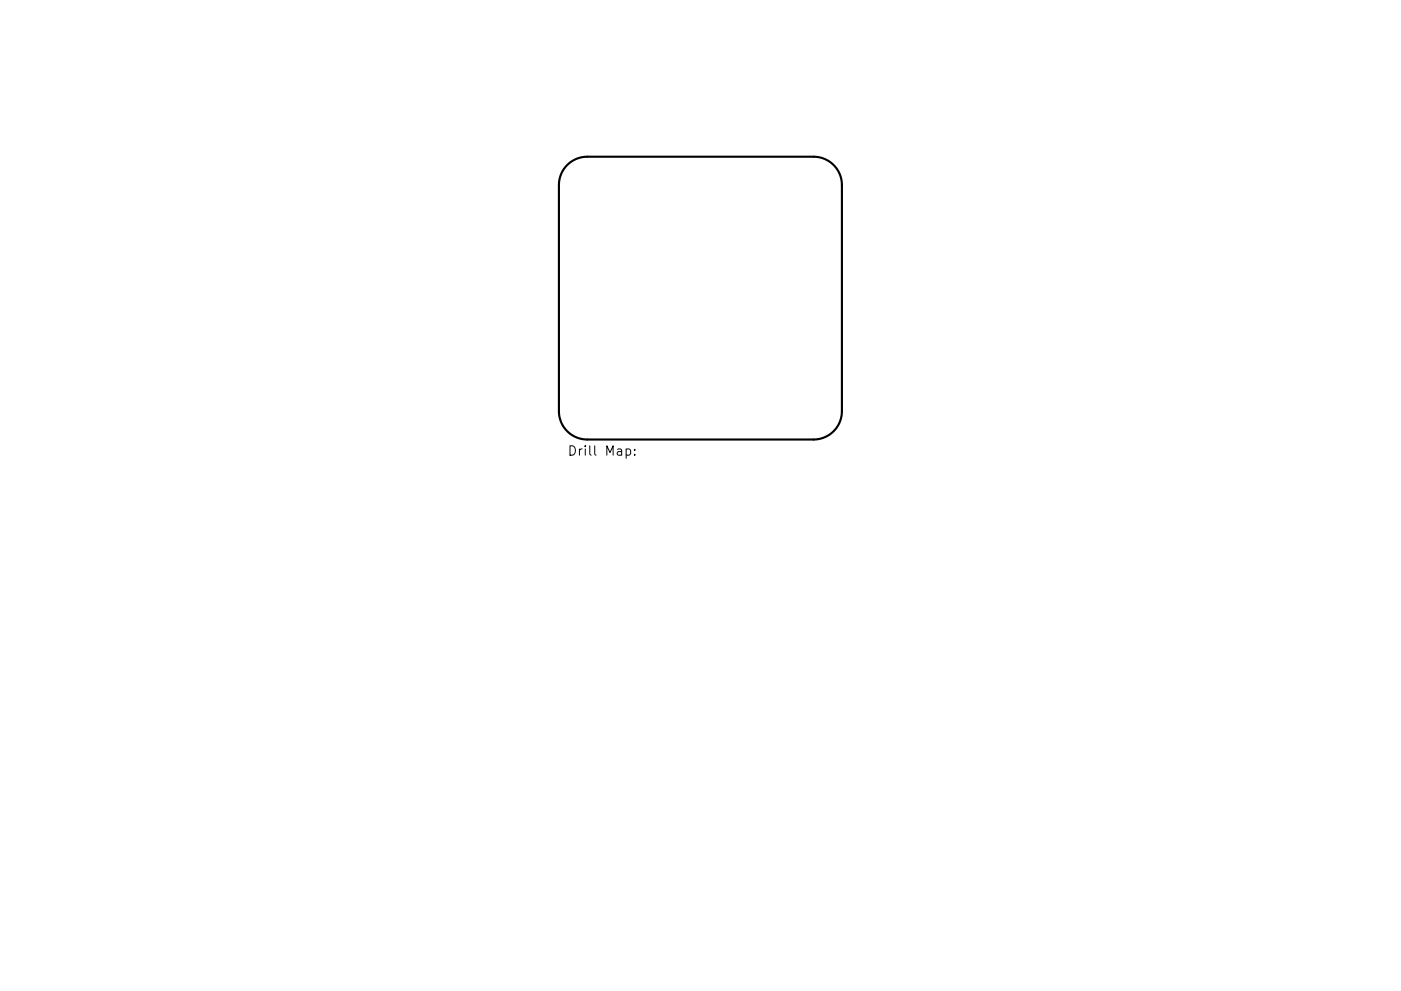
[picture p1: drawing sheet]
<svg xmlns="http://www.w3.org/2000/svg" width="297mm" height="210mm" viewBox="0 0 297 210" stroke-linecap="round" stroke-linejoin="round" font-family="sans-serif">
<defs><g id="words">
<text font-size="2.8" x="120.3" y="96.7">Drill Map:</text>
</g></defs>
<path d="M120.3 35a6 6 0 0 1 4.2-1.7h48a6 6 0 0 1 6 6v48a6 6 0 0 1-6 6h-48a6 6 0 0 1-6-6v-48a6 6 0 0 1 1.8-4.3z" fill="none" stroke="#000" stroke-width=".45"/>
<path d="M132.8 95.3l.5-.1 .4 .4v.6l-.2 .3h-.7M134.6 96.4v.2M134.6 95.3v.2" fill="none" stroke="#000" stroke-width=".21"/>
<use href="#words"/>
</svg>
